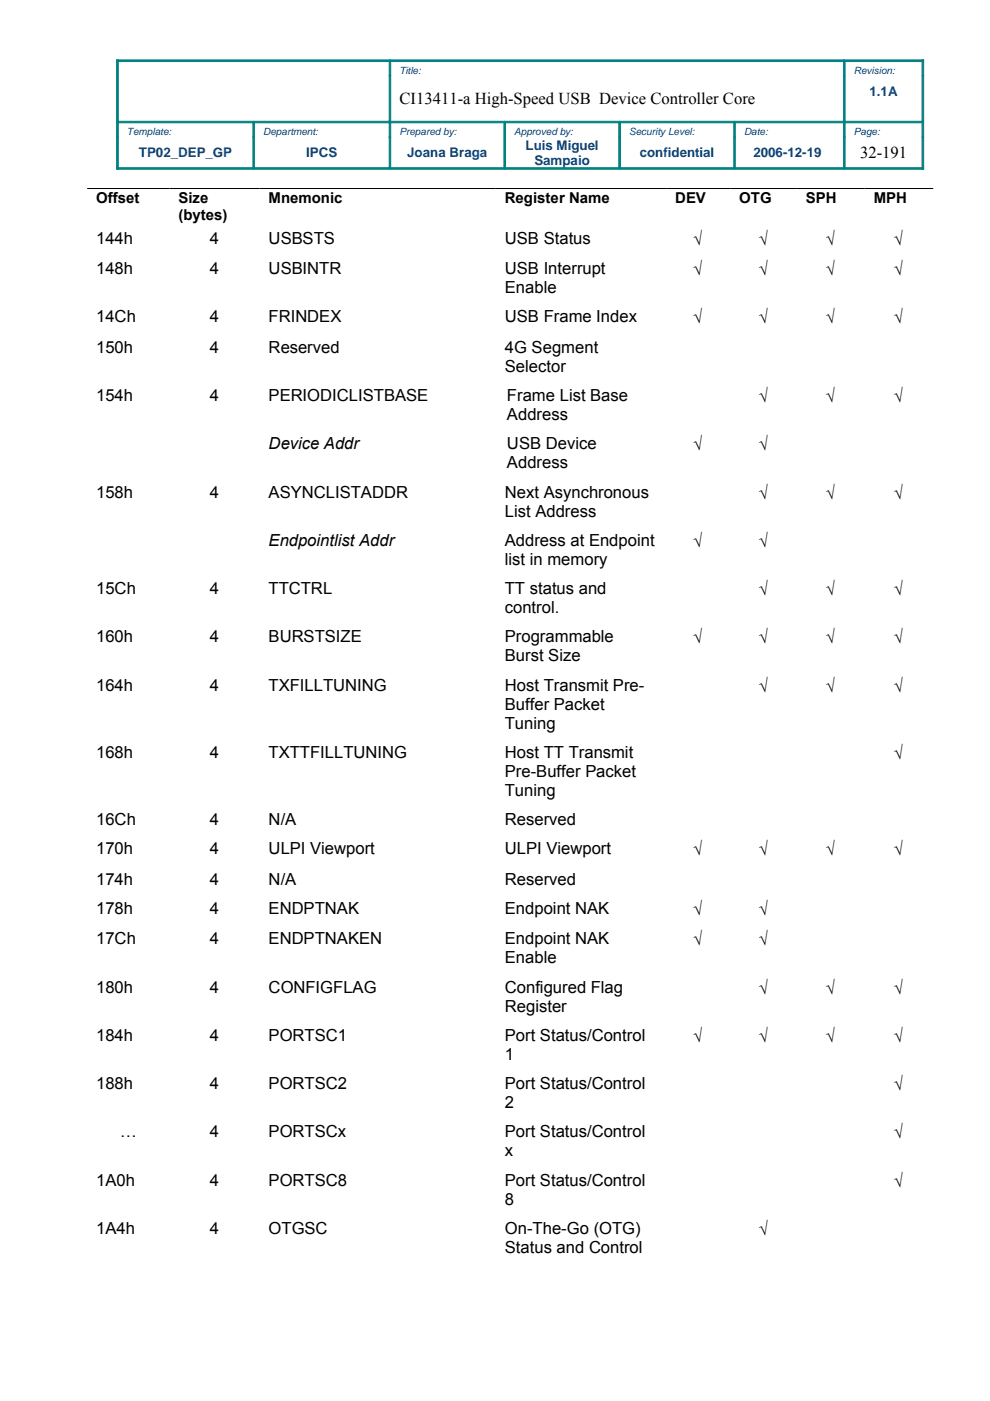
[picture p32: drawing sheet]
<svg xmlns="http://www.w3.org/2000/svg" width="210mm" height="297mm" viewBox="0 0 210 297" stroke-linecap="round" stroke-linejoin="round" font-family="sans-serif">
<defs><g id="words">
<g font-size="3.5">
<text x="84.7" y="22.2">CI13411-a High-Speed USB Device Controller Core</text>
<text x="182.4" y="33.5">32-191</text>
<text x="20.4" y="51.7">144h</text>
<text x="44.5" y="51.7">4</text>
<text x="56.9" y="51.7">USBSTS</text>
<text x="107" y="51.7">USB Status</text>
<text x="147.1" y="51.9">√</text>
<text x="160.9" y="51.9">√</text>
<text x="175.2" y="51.9">√</text>
<text x="189.6" y="51.9">√</text>
<text x="20.4" y="58.1">148h</text>
<text x="44.5" y="58.1">4</text>
<text x="56.9" y="58.1">USBINTR</text>
<text x="107" y="58.1">USB Interrupt</text>
<text x="147.1" y="58.3">√</text>
<text x="160.9" y="58.3">√</text>
<text x="175.2" y="58.3">√</text>
<text x="189.6" y="58.3">√</text>
<text x="107" y="62.2">Enable</text>
<text x="20.4" y="68.3">14Ch</text>
<text x="44.5" y="68.3">4</text>
<text x="56.9" y="68.3">FRINDEX</text>
<text x="107" y="68.3">USB Frame Index</text>
<text x="147.1" y="68.6">√</text>
<text x="160.9" y="68.6">√</text>
<text x="175.2" y="68.6">√</text>
<text x="189.6" y="68.6">√</text>
<text x="20.4" y="74.8">150h</text>
<text x="44.5" y="74.8">4</text>
<text x="56.9" y="74.8">Reserved</text>
<text x="107" y="74.8">4G Segment</text>
<text x="107" y="78.8">Selector</text>
<text x="20.4" y="85">154h</text>
<text x="44.5" y="85">4</text>
<text x="56.9" y="85">PERIODICLISTBASE</text>
<text x="107.5" y="85">Frame List Base</text>
<text x="107.5" y="89.1">Address</text>
<text x="160.9" y="85.2">√</text>
<text x="175.2" y="85.2">√</text>
<text x="189.6" y="85.2">√</text>
<text x="56.9" y="95.2">Device Addr</text>
<text x="107.5" y="95.2">USB Device</text>
<text x="147.1" y="95.5">√</text>
<text x="160.9" y="95.5">√</text>
<text x="107.5" y="99.3">Address</text>
<text x="20.4" y="105.5">158h</text>
<text x="44.5" y="105.5">4</text>
<text x="56.9" y="105.5">ASYNCLISTADDR</text>
<text x="107" y="105.5">Next Asynchronous</text>
<text x="160.9" y="105.7">√</text>
<text x="175.2" y="105.7">√</text>
<text x="189.6" y="105.7">√</text>
<text x="107" y="109.5">List Address</text>
<text x="56.9" y="115.7">Endpointlist Addr</text>
<text x="107" y="115.7">Address at Endpoint</text>
<text x="107" y="119.8">list in memory</text>
<text x="147.1" y="115.9">√</text>
<text x="160.9" y="115.9">√</text>
<text x="20.4" y="125.9">15Ch</text>
<text x="44.5" y="125.9">4</text>
<text x="56.9" y="125.9">TTCTRL</text>
<text x="107" y="125.9">TT status and</text>
<text x="107" y="130">control.</text>
<text x="160.9" y="126.2">√</text>
<text x="175.2" y="126.2">√</text>
<text x="189.6" y="126.2">√</text>
<text x="20.4" y="136.2">160h</text>
<text x="44.5" y="136.2">4</text>
<text x="56.9" y="136.2">BURSTSIZE</text>
<text x="107" y="136.2">Programmable</text>
<text x="147.1" y="136.4">√</text>
<text x="160.9" y="136.4">√</text>
<text x="175.2" y="136.4">√</text>
<text x="189.6" y="136.4">√</text>
<text x="107" y="140.2">Burst Size</text>
<text x="20.4" y="146.4">164h</text>
<text x="44.5" y="146.4">4</text>
<text x="56.9" y="146.4">TXFILLTUNING</text>
<text x="107" y="146.4">Host Transmit Pre-</text>
<text x="160.9" y="146.6">√</text>
<text x="175.2" y="146.6">√</text>
<text x="189.6" y="146.6">√</text>
<text x="107" y="150.5">Buffer Packet</text>
<text x="107" y="154.5">Tuning</text>
<text x="20.4" y="160.7">168h</text>
<text x="44.5" y="160.7">4</text>
<text x="56.9" y="160.7">TXTTFILLTUNING</text>
<text x="107" y="160.7">Host TT Transmit</text>
<text x="189.6" y="160.9">√</text>
<text x="107" y="164.7">Pre-Buffer Packet</text>
<text x="107" y="168.8">Tuning</text>
<text x="20.4" y="175">16Ch</text>
<text x="44.5" y="175">4</text>
<text x="56.9" y="175">N/A</text>
<text x="107" y="175">Reserved</text>
<text x="20.4" y="181.2">170h</text>
<text x="44.5" y="181.2">4</text>
<text x="56.9" y="181.2">ULPI Viewport</text>
<text x="107" y="181.2">ULPI Viewport</text>
<text x="147.1" y="181.4">√</text>
<text x="160.9" y="181.4">√</text>
<text x="175.2" y="181.4">√</text>
<text x="189.6" y="181.4">√</text>
<text x="20.4" y="187.6">174h</text>
<text x="44.5" y="187.6">4</text>
<text x="56.9" y="187.6">N/A</text>
<text x="107" y="187.6">Reserved</text>
<text x="20.4" y="193.7">178h</text>
<text x="44.5" y="193.7">4</text>
<text x="56.9" y="193.7">ENDPTNAK</text>
<text x="107" y="193.7">Endpoint NAK</text>
<text x="147.1" y="194">√</text>
<text x="160.9" y="194">√</text>
<text x="20.4" y="200.2">17Ch</text>
<text x="44.5" y="200.2">4</text>
<text x="56.9" y="200.2">ENDPTNAKEN</text>
<text x="107" y="200.2">Endpoint NAK</text>
<text x="147.1" y="200.4">√</text>
<text x="160.9" y="200.4">√</text>
<text x="107" y="204.3">Enable</text>
<text x="20.4" y="210.4">180h</text>
<text x="44.5" y="210.4">4</text>
<text x="56.9" y="210.4">CONFIGFLAG</text>
<text x="107" y="210.4">Configured Flag</text>
<text x="107" y="214.5">Register</text>
<text x="160.9" y="210.6">√</text>
<text x="175.2" y="210.6">√</text>
<text x="189.6" y="210.6">√</text>
<text x="20.4" y="220.7">184h</text>
<text x="44.5" y="220.7">4</text>
<text x="56.9" y="220.7">PORTSC1</text>
<text x="107" y="220.7">Port Status/Control</text>
<text x="147.1" y="220.9">√</text>
<text x="160.9" y="220.9">√</text>
<text x="175.2" y="220.9">√</text>
<text x="189.6" y="220.9">√</text>
<text x="107" y="224.7">1</text>
<text x="20.4" y="230.9">188h</text>
<text x="44.5" y="230.9">4</text>
<text x="56.9" y="230.9">PORTSC2</text>
<text x="107" y="230.9">Port Status/Control</text>
<text x="189.6" y="231.1">√</text>
<text x="107" y="234.9">2</text>
<text x="25.5" y="241.1">…</text>
<text x="44.5" y="241.1">4</text>
<text x="56.9" y="241.1">PORTSCx</text>
<text x="107" y="241.1">Port Status/Control</text>
<text x="107" y="245.2">x</text>
<text x="189.6" y="241.3">√</text>
<text x="20.4" y="251.4">1A0h</text>
<text x="44.5" y="251.4">4</text>
<text x="56.9" y="251.4">PORTSC8</text>
<text x="107" y="251.4">Port Status/Control</text>
<text x="189.6" y="251.6">√</text>
<text x="107" y="255.4">8</text>
<text x="20.4" y="261.6">1A4h</text>
<text x="44.5" y="261.6">4</text>
<text x="56.9" y="261.6">OTGSC</text>
<text x="107" y="261.6">On-The-Go (OTG)</text>
<text x="160.9" y="261.8">√</text>
<text x="107" y="265.6">Status and Control</text>
</g>
<g font-size="3.2">
<text x="20.4" y="43">Offset</text>
<text x="37.9" y="43">Size</text>
<text x="37.9" y="46.6">(bytes)</text>
<text x="56.9" y="43">Mnemonic</text>
<text x="107" y="43">Register Name</text>
<text x="143.2" y="43">DEV</text>
<text x="156.7" y="43">OTG</text>
<text x="170.9" y="43">SPH</text>
<text x="185.2" y="43">MPH</text>
</g>
<g font-size="2.8" fill="#004186">
<text x="184.4" y="20.3">1.1A</text>
<text x="29.5" y="33.3">TP02_DEP_GP</text>
<text x="64.9" y="33.3">IPCS</text>
<text x="86.4" y="33.3">Joana Braga</text>
<text x="111.4" y="31.7">Luis Miguel</text>
<text x="113.3" y="35">Sampaio</text>
<text x="135.6" y="33.3">confidential</text>
<text x="159.7" y="33.3">2006-12-19</text>
</g>
<g font-size="2.1" fill="#004186">
<text x="84.7" y="15.6">Title:</text>
<text x="181" y="15.6">Revision:</text>
<text x="26.9" y="28.6">Template:</text>
<text x="55.8" y="28.6">Department:</text>
<text x="84.7" y="28.6">Prepared by:</text>
<text x="109" y="28.6">Approved by:</text>
<text x="133.4" y="28.6">Security Level:</text>
<text x="157.8" y="28.6">Date:</text>
<text x="181" y="28.6">Page:</text>
</g>
</g></defs>
<g fill="#008080" stroke="#008080" stroke-width=".21">
<path d="M179 12.7h16.8v.4h-16.8z" fill-rule="evenodd"/>
<path d="M24.7 12.7h58v.4h-58z" fill-rule="evenodd"/>
<path d="M82.7 12.7h96.3v.4h-96.3z" fill-rule="evenodd"/>
<path d="M179 25.7h16.5v.3h-16.5z" fill-rule="evenodd"/>
<path d="M53.8 25.7h28.9v.3h-28.9z" fill-rule="evenodd"/>
<path d="M155.7 25.7h23.3v.3h-23.3z" fill-rule="evenodd"/>
<path d="M25.1 25.7h28.7v.3h-28.7z" fill-rule="evenodd"/>
<path d="M82.7 25.7h24.3v.3h-24.3z" fill-rule="evenodd"/>
<path d="M107 25.7h24.4v.3h-24.4z" fill-rule="evenodd"/>
<path d="M131.4 25.7h24.3v.3h-24.3z" fill-rule="evenodd"/>
<path d="M179 35.6h16.8v.3h-16.8z" fill-rule="evenodd"/>
<path d="M24.7 35.6h29.1v.3h-29.1z" fill-rule="evenodd"/>
<path d="M53.8 35.6h28.9v.3h-28.9z" fill-rule="evenodd"/>
<path d="M82.7 35.6h24.3v.3h-24.3z" fill-rule="evenodd"/>
<path d="M107 35.6h24.4v.3h-24.4z" fill-rule="evenodd"/>
<path d="M131.4 35.6h24.3v.3h-24.3z" fill-rule="evenodd"/>
<path d="M155.7 35.6h23.3v.3h-23.3z" fill-rule="evenodd"/>
<path d="M24.7 29.1h.4v6.8h-.4z" fill-rule="evenodd"/>
<path d="M24.7 12.7h.4v13h-.4z" fill-rule="evenodd"/>
<path d="M24.7 25.7h.4v3.4h-.4z" fill-rule="evenodd"/>
<path d="M53.6 26.1h.3v3h-.3z" fill-rule="evenodd"/>
<path d="M53.6 29.1h.3v6.4h-.3z" fill-rule="evenodd"/>
<path d="M82.5 16.1h.3v9.6h-.3z" fill-rule="evenodd"/>
<path d="M82.5 13.1h.3v3h-.3z" fill-rule="evenodd"/>
<path d="M82.5 25.7h.3v3.4h-.3z" fill-rule="evenodd"/>
<path d="M82.5 29.1h.3v6.4h-.3z" fill-rule="evenodd"/>
<path d="M106.9 26.1h.3v3h-.3z" fill-rule="evenodd"/>
<path d="M106.9 29.1h.3v6.4h-.3z" fill-rule="evenodd"/>
<path d="M131.2 26.1h.4v3h-.4z" fill-rule="evenodd"/>
<path d="M131.2 29.1h.4v6.4h-.4z" fill-rule="evenodd"/>
<path d="M155.6 26.1h.3v3h-.3z" fill-rule="evenodd"/>
<path d="M155.6 29.1h.3v6.4h-.3z" fill-rule="evenodd"/>
<path d="M178.9 13.1h.3v3h-.3z" fill-rule="evenodd"/>
<path d="M178.9 16.1h.3v9.6h-.3z" fill-rule="evenodd"/>
<path d="M178.9 25.7h.3v3.4h-.3z" fill-rule="evenodd"/>
<path d="M178.9 29.1h.3v6.4h-.3z" fill-rule="evenodd"/>
<path d="M195.5 29.1h.3v6.8h-.3z" fill-rule="evenodd"/>
<path d="M195.5 16.1h.3v9.6h-.3z" fill-rule="evenodd"/>
<path d="M195.5 12.7h.3v3.4h-.3z" fill-rule="evenodd"/>
<path d="M195.5 25.7h.3v3.4h-.3z" fill-rule="evenodd"/>
</g>
<path d="M18.5 40h179.4" fill="none" stroke="#000" stroke-width=".21"/>
<use href="#words"/>
</svg>
